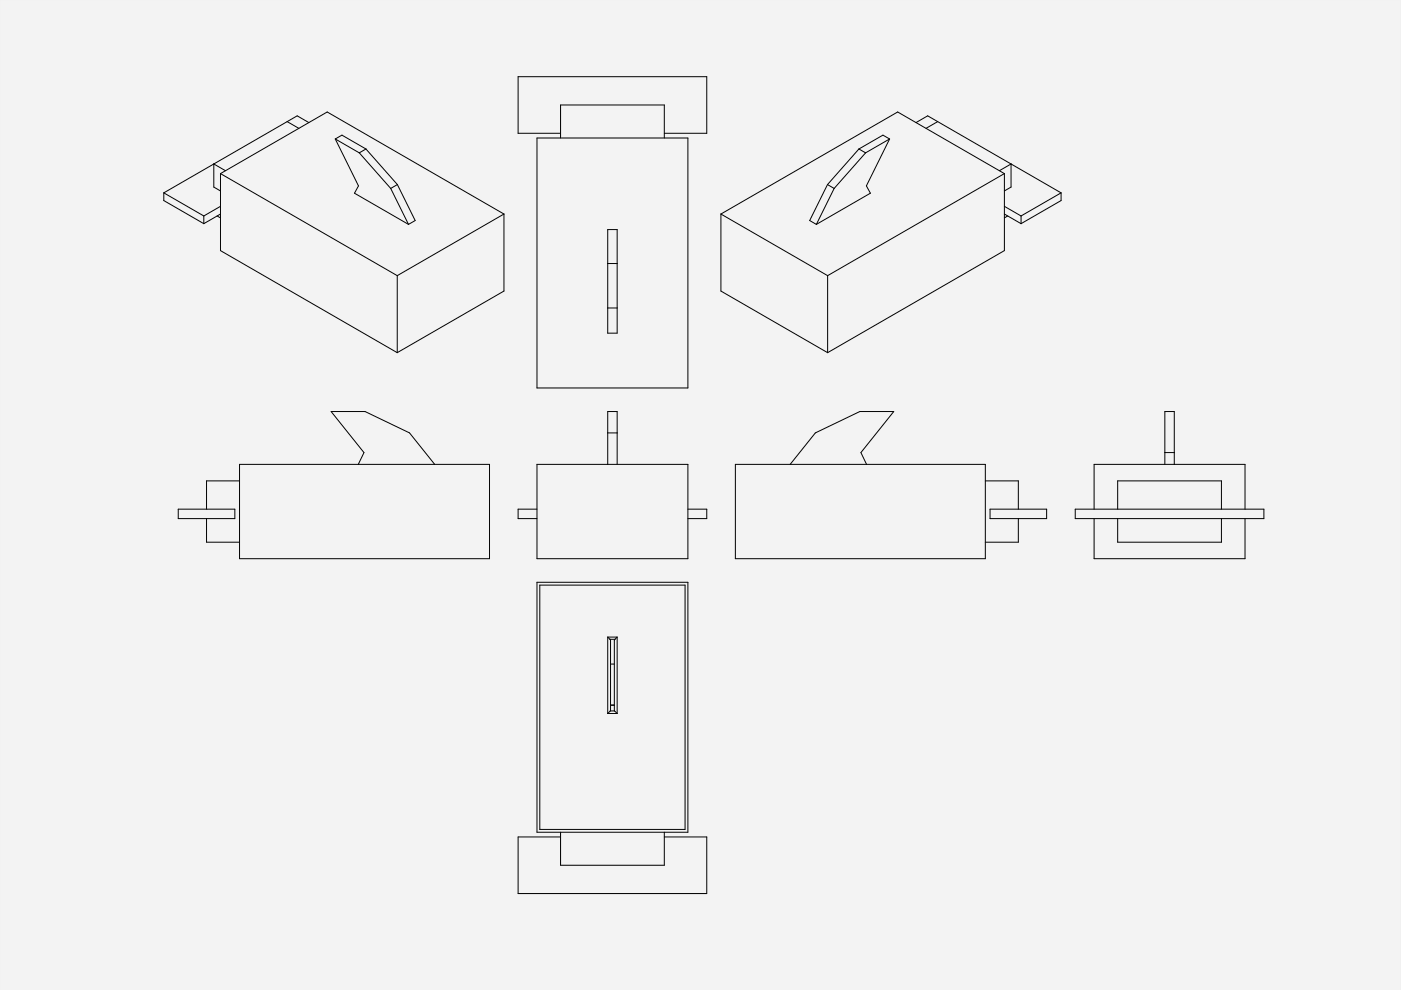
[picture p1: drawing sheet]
<svg xmlns="http://www.w3.org/2000/svg" width="297mm" height="210mm" viewBox="0 0 297 210" stroke-linecap="round" stroke-linejoin="round" font-family="sans-serif">
<path d="M0 0h297v210h-297z" fill-rule="evenodd" fill="#f1f3f5"/>
<path d="M0 0h297v210h-297zM0 0v210h297v-210z" fill="#000"/>
<g fill="#f1f3f5">
<path d="M113.8 98.5h15v-11.2h2v11.2h15v9.5h4v2h-4v8.5h-32v-8.5h-4v-2h4z" fill-rule="evenodd"/>
<path d="M113.8 98.5h32v20h-32z" fill-rule="evenodd"/>
<path d="M128.8 91.8h2v6.7h-2z" fill-rule="evenodd"/>
<path d="M128.8 87.3h2v4.5h-2z" fill-rule="evenodd"/>
<path d="M145.8 108h4v2h-4z" fill-rule="evenodd"/>
<path d="M109.8 108h4v2h-4z" fill-rule="evenodd"/>
</g>
<path d="M113.8 98.5h32v20h-32zM128.8 98.5v-11.2h2v11.2M128.8 91.8h2M113.8 108h-4v2h4M145.8 108h4v2h-4" fill="none" stroke="#000" stroke-width=".21"/>
<g fill="#f1f3f5">
<path d="M155.9 98.5h11.6l5.4-6.7 9.4-4.5h7.2l-7 8.7 1.2 2.5h25.2v3.5h7v6h6v2h-6v5h-7v3.5h-53z" fill-rule="evenodd"/>
<path d="M155.9 98.5h53v20h-53z" fill-rule="evenodd"/>
<path d="M172.9 91.8l9.4-4.5h7.2l-7 8.7 1.2 2.5h-16.2z" fill-rule="evenodd"/>
<path d="M208.9 102h7v6h-6v2h6v5h-7z" fill-rule="evenodd"/>
<path d="M209.9 108h12v2h-12z" fill-rule="evenodd"/>
</g>
<path d="M155.9 98.5h53v20h-53zM167.5 98.5l5.4-6.7 9.4-4.5h7.2l-7 8.7 1.2 2.5M208.9 102h7v6M209.9 108h12v2h-12zM215.9 110v5h-7" fill="none" stroke="#000" stroke-width=".21"/>
<g fill="#f1f3f5">
<path d="M109.8 16.3h40v12h-9v1h5v53h-32v-53h5v-1h-9z" fill-rule="evenodd"/>
<path d="M113.8 29.3h32v53h-32z" fill-rule="evenodd"/>
<path d="M109.8 16.3h40v12h-9v-6h-22v6h-9z" fill-rule="evenodd"/>
<path d="M118.8 22.3h22v7h-22z" fill-rule="evenodd"/>
<path d="M128.8 48.7h2v21.9h-2z" fill-rule="evenodd"/>
<path d="M128.8 55.9h2v9.4h-2z" fill-rule="evenodd"/>
<path d="M128.8 48.7h2v7.2h-2z" fill-rule="evenodd"/>
<path d="M128.8 65.3h2v5.3h-2z" fill-rule="evenodd"/>
</g>
<path d="M113.8 29.3h32v53h-32zM118.8 29.3v-7h22v7M118.8 28.3h-9v-12h40v12h-9M128.8 48.7h2v21.9h-2zM128.8 55.9h2M128.8 65.3h2" fill="none" stroke="#000" stroke-width=".21"/>
<g fill="#f1f3f5">
<path d="M113.8 123.5h32v53h-5v1h9v12h-40v-12h9v-1h-5z" fill-rule="evenodd"/>
<path d="M113.8 123.5h32v53h-32z" fill-rule="evenodd"/>
<path d="M114.4 124.1h30.8v51.8h-30.8z" fill-rule="evenodd"/>
<path d="M109.8 177.5h9v6h22v-6h9v12h-40z" fill-rule="evenodd"/>
<path d="M118.8 176.5h22v7h-22z" fill-rule="evenodd"/>
<path d="M128.8 135.1h2v16.2h-2z" fill-rule="evenodd"/>
<path d="M128.8 135.1l.6 .7v14.8l-.6 .7z" fill-rule="evenodd"/>
<path d="M130.8 135.1v16.2l-.6-.7v-14.8z" fill-rule="evenodd"/>
<path d="M129.4 140.8h.8v8.7h-.8z" fill-rule="evenodd"/>
<path d="M129.3 135.5h1.1l-.2 .3v5h-.8v-5z" fill-rule="evenodd"/>
<path d="M129.4 149.5h.8l.1 1.2h-.9z" fill-rule="evenodd"/>
<path d="M128.8 151.3l.6-.6h.9l.5 .6z" fill-rule="evenodd"/>
<path d="M128.8 135.1h2l-.4 .4h-1.1z" fill-rule="evenodd"/>
<path d="M129.4 149.5h.8z" fill-rule="evenodd"/>
</g>
<g fill="none" stroke="#000" stroke-width=".21">
<path d="M113.8 123.5h32v53h-32zM114.4 124.1h30.8v51.8h-30.8zM128.8 135.1v16.2M128.8 135.1l.5 .4M128.8 135.1h2M129.3 135.5l.1 .3v14.9M129.3 135.5h1.1M130.4 135.5l-.2 .3 .1 14.9M130.8 135.1v16.2M130.8 135.1l-.4 .4M128.8 151.3h2M129.4 150.7l-.6 .6"/>
<path d="M129.4 150.7h.9M129.4 140.8h.8M129.4 149.5h.8M130.3 150.7l.5 .6M118.8 176.5v7h22v-7M118.8 177.5h-9v12h40v-12h-9"/>
</g>
<g fill="#f1f3f5">
<path d="M37.8 108h6v-6h7v-3.5h25.2l1.2-2.5-7-8.7h7.2l9.4 4.5 5.4 6.7h11.6v20h-53v-3.5h-7v-5h-6z" fill-rule="evenodd"/>
<path d="M50.8 98.5h53v20h-53z" fill-rule="evenodd"/>
<path d="M70.2 87.3h7.2l9.4 4.5 5.4 6.7h-16.2l1.2-2.5z" fill-rule="evenodd"/>
<path d="M43.8 102h7v13h-7v-5h6v-2h-6z" fill-rule="evenodd"/>
<path d="M37.8 108h12v2h-12z" fill-rule="evenodd"/>
</g>
<path d="M50.8 98.5h53v20h-53zM76 98.5l1.2-2.5-7-8.7h7.2l9.4 4.5 5.4 6.7M37.8 108h12v2h-12zM43.8 110v5h7M50.8 102h-7v6" fill="none" stroke="#000" stroke-width=".21"/>
<g fill="#f1f3f5">
<path d="M46 45.8l.7-.4v.8z"/>
<path d="M34.7 40.9l28.3-16.3 2.5 1.4 3.9-2.3 37.4 21.7v16.3l-22.6 13.1-37.5-21.7v-6.9l-.7-.4-2.8 1.6-8.5-4.9z" fill-rule="evenodd"/>
<path d="M46.7 36.8l22.7-13.1 37.4 21.7-22.6 13z" fill-rule="evenodd"/>
<path d="M46.7 36.8l37.5 21.6v16.4l-37.5-21.7z" fill-rule="evenodd"/>
<path d="M84.2 58.4l22.6-13v16.3l-22.6 13.1z" fill-rule="evenodd"/>
<path d="M71.1 29.5l1.4-.8 5.1 2.9 6.7 7.5 3.7 7.7-1.4 .8-11.4-6.6 .8-1.6z" fill-rule="evenodd"/>
<path d="M71.1 29.5l5.1 2.9 6.6 7.6 3.8 7.6-11.4-6.6 .8-1.6z" fill-rule="evenodd"/>
<path d="M34.7 40.9l10.6-6.1v4.9l1.4 .8v3.2l-3.5 2.1z" fill-rule="evenodd"/>
<path d="M45.3 34.8l15.6-9 2.5 1.4-15.6 9z" fill-rule="evenodd"/>
<path d="M76.2 32.4l1.4-.8 6.7 7.5-1.5 .9z" fill-rule="evenodd"/>
<path d="M82.8 40l1.5-.9 3.7 7.7-1.4 .8z" fill-rule="evenodd"/>
<path d="M34.7 40.9l8.5 4.9v1.6l-8.5-4.9z" fill-rule="evenodd"/>
<path d="M71.1 29.5l1.4-.8 5.1 2.9-1.4 .8z" fill-rule="evenodd"/>
<path d="M45.3 34.8l2.5 1.4-1.1 .6v3.7l-1.4-.8z" fill-rule="evenodd"/>
<path d="M60.9 25.8l2.1-1.2 2.5 1.4-2.1 1.2z" fill-rule="evenodd"/>
<path d="M43.2 45.8l3.5-2.1v1.7l-3.5 2z" fill-rule="evenodd"/>
</g>
<g fill="none" stroke="#000" stroke-width=".21">
<path d="M45.3 34.8l2.5 1.4M45.3 34.8v4.9l1.4 .8M45.3 34.8l-10.6 6.1M46.7 36.8l37.5 21.6M46.7 36.8l22.7-13.1 37.4 21.7M46.7 36.8v16.3l37.5 21.7M60.9 25.8l2.5 1.4M65.5 26l-2.5-1.4-17.7 10.2M71.1 29.5l4.9 9.9-.8 1.6 11.4 6.6M71.1 29.5l5.1 2.9M71.1 29.5l1.4-.8 5.1 2.9M76.2 32.4l6.6 7.6"/>
<path d="M77.6 31.6l-1.4 .8M77.6 31.6l6.7 7.5M82.8 40l3.8 7.6M84.3 39.1l3.7 7.7-1.4 .8M84.3 39.1l-1.5 .9M34.7 40.9l8.5 4.9M34.7 40.9v1.6l8.5 4.9M43.2 45.8v1.6M46 45.8l.7 .4M46.7 43.7l-3.5 2.1M46.7 45.4l-3.5 2M84.2 58.4v16.4"/>
<path d="M106.8 45.4l-22.6 13M106.8 45.4v16.3l-22.6 13.1"/>
</g>
<g fill="#f1f3f5">
<path d="M212.9 45.4l.8 .4-.8 .4z"/>
<path d="M152.8 45.4l37.5-21.7 3.9 2.3 2.5-1.4 28.3 16.3v1.6l-8.5 4.9-2.8-1.6-.8 .4v6.9l-37.4 21.7-22.7-13.1z" fill-rule="evenodd"/>
<path d="M152.8 45.4l37.5-21.7 22.6 13.1-37.4 21.6z" fill-rule="evenodd"/>
<path d="M175.5 58.4l37.4-21.6v16.3l-37.4 21.7z" fill-rule="evenodd"/>
<path d="M152.8 45.4l22.7 13v16.4l-22.7-13.1z" fill-rule="evenodd"/>
<path d="M182.1 31.6l5.1-2.9 1.4 .8-4.9 9.9 .8 1.6-11.4 6.6-1.4-.8 3.7-7.7z" fill-rule="evenodd"/>
<path d="M183.5 32.4l5.1-2.9-4.9 9.9 .8 1.6-11.4 6.6 3.8-7.6z" fill-rule="evenodd"/>
<path d="M214.4 34.8l10.6 6.1-8.5 4.9-3.6-2.1v-3.2l1.5-.8z" fill-rule="evenodd"/>
<path d="M196.3 27.2l2.5-1.4 15.6 9-2.5 1.4z" fill-rule="evenodd"/>
<path d="M182.1 31.6l1.4 .8-6.6 7.6-1.5-.9z" fill-rule="evenodd"/>
<path d="M175.4 39.1l1.5 .9-3.8 7.6-1.4-.8z" fill-rule="evenodd"/>
<path d="M216.5 45.8l8.5-4.9v1.6l-8.5 4.9z" fill-rule="evenodd"/>
<path d="M182.1 31.6l5.1-2.9 1.4 .8-5.1 2.9z" fill-rule="evenodd"/>
<path d="M211.9 36.2l2.5-1.4v4.9l-1.5 .8v-3.7z" fill-rule="evenodd"/>
<path d="M194.2 26l2.5-1.4 2.1 1.2-2.5 1.4z" fill-rule="evenodd"/>
<path d="M212.9 43.7l3.6 2.1v1.6l-3.6-2z" fill-rule="evenodd"/>
</g>
<g fill="none" stroke="#000" stroke-width=".21">
<path d="M175.4 39.1l-3.7 7.7 1.4 .8M175.4 39.1l1.5 .9M176.9 40l-3.8 7.6M182.1 31.6l-6.7 7.5M182.1 31.6l1.4 .8M183.5 32.4l-6.6 7.6M188.6 29.5l-1.4-.8-5.1 2.9M188.6 29.5l-4.9 9.9 .8 1.6-11.4 6.6M188.6 29.5l-5.1 2.9M198.8 25.8l26.2 15.1M198.8 25.8l-2.5 1.4M198.8 25.8l-2.1-1.2-2.5 1.4"/>
<path d="M211.9 36.2l2.5-1.4v4.9l-1.5 .8M212.9 36.8l-22.6-13.1-37.5 21.7M212.9 36.8l-37.4 21.6M212.9 36.8v16.3l-37.4 21.7M152.8 45.4l22.7 13M152.8 45.4v16.3l22.7 13.1M175.5 58.4v16.4M212.9 43.7l3.6 2.1M212.9 45.4l3.6 2M213.7 45.8l-.8 .4M216.5 45.8v1.6M225 40.9l-8.5 4.9"/>
<path d="M225 40.9v1.6l-8.5 4.9"/>
</g>
<g fill="#f1f3f5">
<path d="M232 98.5h15v-11.2h2v11.2h15v9.5h4v2h-4v8.5h-32v-8.5h-4v-2h4z" fill-rule="evenodd"/>
<path d="M232 98.5h32v9.5h-5v-6h-22v6h-5z" fill-rule="evenodd"/>
<path d="M232 110h5v5h22v-5h5v8.5h-32z" fill-rule="evenodd"/>
<path d="M237 102h22v6h-22z" fill-rule="evenodd"/>
<path d="M237 110h22v5h-22z" fill-rule="evenodd"/>
<path d="M228 108h40v2h-40z" fill-rule="evenodd"/>
<path d="M247 87.3h2v8.7h-2z" fill-rule="evenodd"/>
<path d="M247 96h2v2.5h-2z" fill-rule="evenodd"/>
</g>
<path d="M247 98.5v-11.2h2v11.2M247 96h2M228 108h40v2h-40zM232 108v-9.5h32v9.5M232 110v8.5h32v-8.5M237 108v-6h22v6M237 110v5h22v-5" fill="none" stroke="#000" stroke-width=".21"/>
</svg>
